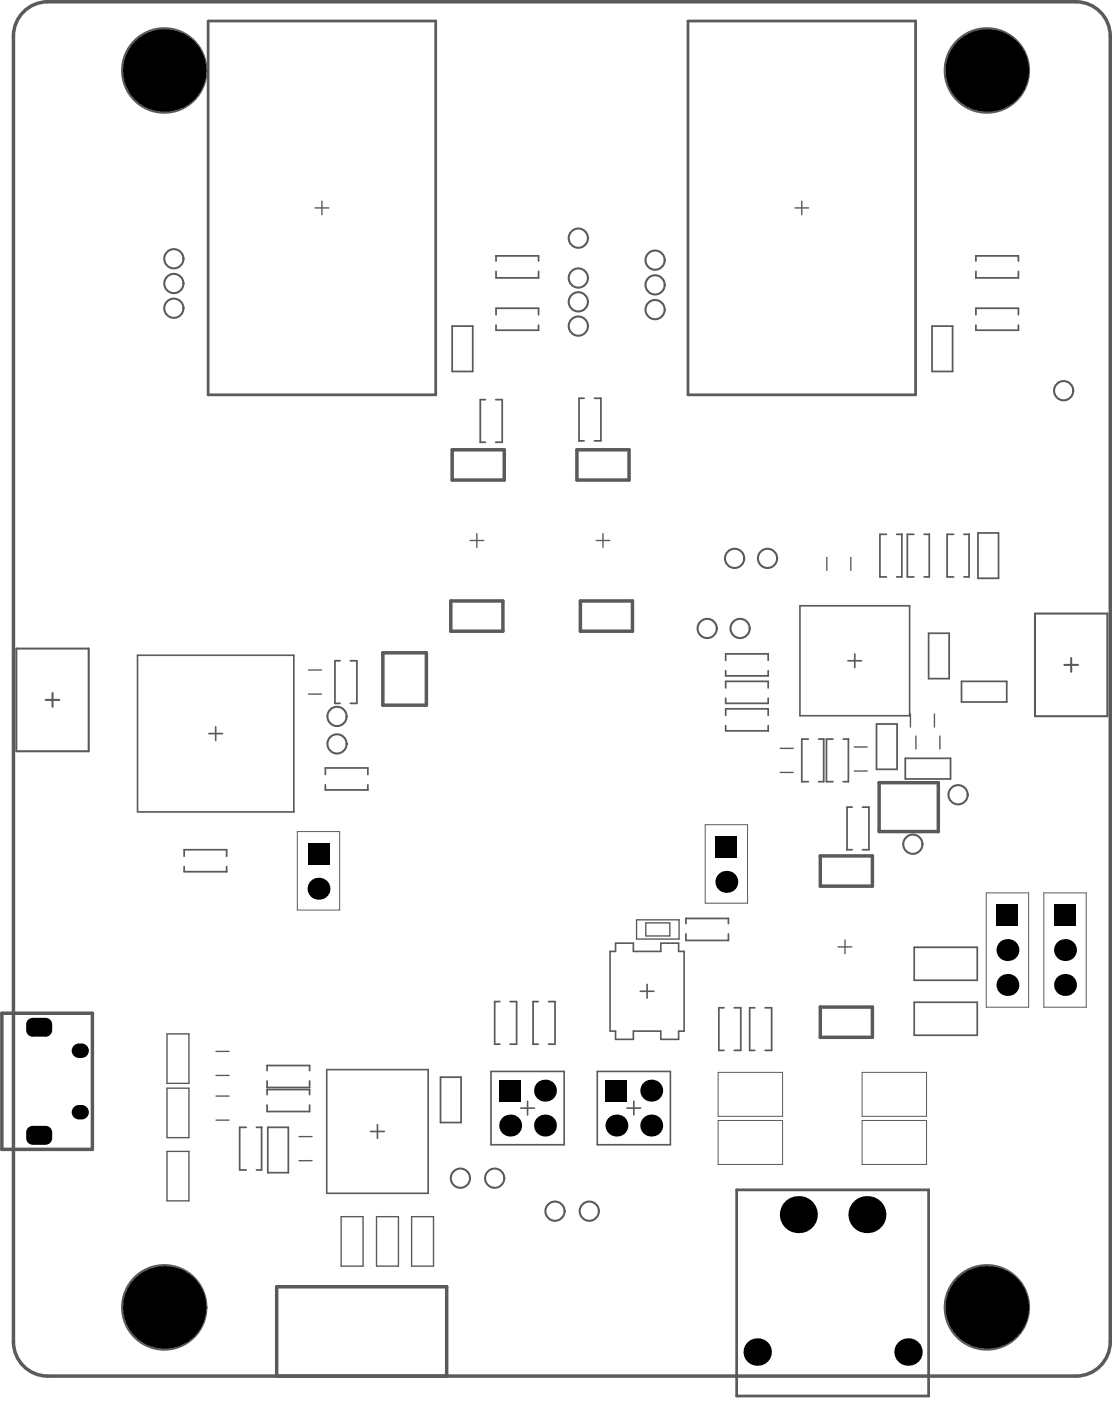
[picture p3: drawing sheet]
<svg xmlns="http://www.w3.org/2000/svg" width="270mm" height="339mm" viewBox="0 0 270 339" stroke-linecap="round" stroke-linejoin="round" font-family="sans-serif">
<g fill="none" stroke="#5a5a5a" stroke-width=".33">
<path d="M76.3 50.3h3.3M78 48.7v3.3M192.5 50.3h3.3M194.1 48.7v3.3M113.8 130.8h3.3M115.5 129.1v3.4M144.3 130.8h3.4M146 129.1v3.4M200.2 134.9v3.1M206 134.9v3.1M74.7 162.1h3.2M74.7 168h3.2"/>
<path d="M220.5 172.8v3.1M221.8 178.1v3.2M226.3 172.8v3.1M227.6 178.1v3.2M188.9 186.9h3.2M188.9 181.1h3.2M206.8 180.8h3.2M206.8 186.6h3.2M154.1 222.6h10.3v4.6h-10.3zM156.4 223.3h5.8v3.2h-5.8zM202.9 229.1h3.4M204.6 227.5v3.3"/>
<path d="M40.4 250.2h5.3v12h-5.3zM52.3 254.4h3.2M40.4 263.3h5.3v12h-5.3zM40.4 278.6h5.3v12h-5.3zM52.3 265.2h3.2M52.3 271.1h3.2M52.3 260.2h3.2M72.4 275h3.1M72.4 280.9h3.1M82.6 294.4h5.3v12h-5.3zM91.2 294.4h5.3v12h-5.3zM99.7 294.4h5.3v12h-5.3z"/>
</g>
<g fill="none" stroke="#5a5a5a" stroke-width=".4">
<path d="M193.7 146.6h26.6v26.6h-26.6zM205.3 159.9h3.3M207 158.2v3.4M50.6 177.5h3.3M52.2 175.9v3.3M33.3 196.5v-37.9h37.8v37.9M33.4 196.5h37.8M149 228.2h4.4v2h6.6v-2h4.3v2h1.3v19.3h-1.3v2h-4.3v-2h-6.6v2h-4.4v-2h-1.3v-19.3h1.3zM155 239.9h3.3M156.7 238.2v3.3M79.1 258.8h24.6v30h-24.6zM118.9 259.3h17.7v17.7h-17.7z"/>
<path d="M144.6 259.3h17.7v17.7h-17.7zM89.7 273.8h3.4M91.4 272.1v3.4M126.1 268.1h3.3M127.7 266.5v3.3M151.8 268.1h3.3M153.5 266.5v3.3"/>
</g>
<g fill="none" stroke="#5a5a5a" stroke-width=".24">
<path d="M170.8 199.6h10.2v19h-10.2zM72 201.2h10.3v19h-10.3zM75.5 215.1h3.3M77.1 213.4v3.3M174.2 213.4h3.3M175.9 211.7v3.4M238.8 216.1h10.3v27.6h-10.3zM252.8 216.1h10.2v27.6h-10.2zM242.3 229.9h3.3M243.9 228.2v3.4M256.2 229.9h3.3M257.9 228.2v3.4"/>
<path d="M173.9 259.5h15.6v10.6h-15.6zM208.8 259.5h15.6v10.6h-15.6zM173.9 271.1h15.6v10.7h-15.6zM208.8 271.1h15.6v10.7h-15.6z"/>
</g>
<g fill="none" stroke="#5a5a5a" stroke-width=".42">
<path d="M109.5 78.9h5v11h-5zM120.1 61.9v1.3M120.1 65.7v1.5h10.3v-1.5M120.1 76.2v-1.6h10.3v1.6M120.1 78.7v1.2h10.3M120.1 61.9h.1M120.1 61.9h10.3v1.3M130.4 78.7v1.2M130.4 79.9h.1M225.7 78.9h5v11h-5zM236.3 65.7v1.5h10.3v-1.5M236.3 76.2v-1.6h10.3v1.6"/>
<path d="M236.3 78.7v1.2h10.3M236.3 61.9v1.3M236.3 61.9h10.3v1.3M236.3 61.9h.1M246.6 78.7v1.2M246.6 79.9h.1M117.5 96.7h-1.2v10.3M120 96.7h1.6v10.3h-1.6M141.4 96.4h-1.2v10.3M143.9 96.4h1.6v10.3h-1.6M116.3 107h.1M116.3 107h1.2"/>
<path d="M140.2 106.7h.1M140.2 106.7h1.2M214.6 129.3h-1.5v10.3h1.5M217.1 129.3h1.3M218.4 129.3h.1M218.4 129.3v10.3h-1.3M221.3 129.3h-1.6v10.3h1.6M223.8 129.3h1.2M225 129.3h.1M225 129.3v10.3h-1.2M230.9 129.3h-1.6v10.3h1.6M233.4 129.3h1.2"/>
<path d="M234.6 129.3h.1M234.6 129.3v10.3h-1.2M236.8 129h5v10.9h-5zM82.4 159.9h-1.3v10.3M84.8 159.9h1.6v10.3h-1.6M175.7 159.8v-1.6h10.3v1.6M224.9 153.2h4.9v11h-4.9zM81.1 170.2h.1M81.1 170.2h1.3M175.7 169v1.2h10.3M175.7 166.5v-1.6h10.3v1.6M175.7 173.1v-1.6h10.3v1.6"/>
<path d="M175.7 162.3v1.2h10.3M175.7 175.6v1.3h10.3M186 162.3v1.2M186 169v1.2M186 175.6v1.2M186 170.2h.1M186 163.5h.1M186 176.8v.1M195.7 178.8h-1.6v10.4h1.6M198.2 178.8l1.3 .1v10.3h-1.3M201.7 178.8h-1.6v10.4h1.6M204.2 178.8l1.2 .1v10.3h-1.2"/>
<path d="M212.2 175.2h5v11h-5zM232.8 164.9h11v5h-11zM78.8 187.4v-1.6h10.3v1.6M78.8 189.9v1.3h10.3M89.1 189.9v1.2M89.1 191.1v.1M206.3 195.3h-1.2v10.3M208.8 195.3h1.6v10.3h-1.6M219.2 183.5h11v5h-11zM44.6 207.2v-1.6h10.3v1.6M44.6 209.7v1.2h10.3M54.9 209.7v1.2"/>
<path d="M54.9 210.9h.1M205.1 205.6h.1M205.1 205.6h1.2M166.1 222.3v1.2M166.1 226v1.6h10.3v-1.6M166.1 222.3h10.3v1.2M166.1 222.3h.1M221.4 229.2h15.2v8h-15.2zM64.7 257.8v1.3M64.7 257.8h10.3v1.3M64.7 257.8h.1M119.8 252.7h.1"/>
<path d="M119.8 252.7h1.2M121 242.4h-1.2v10.3M123.5 242.4h1.6v10.3h-1.6M129.1 252.7h.1M129.1 252.7h1.2M130.3 242.4h-1.2v10.3M132.8 242.4h1.6v10.3h-1.6M174.1 254.2h.1M174.1 254.2h1.2M175.3 243.9h-1.2v10.3M177.8 243.9h1.6v10.3h-1.6M181.5 254.2h.1"/>
<path d="M181.5 254.2h1.3M182.8 243.9h-1.3v10.3M185.3 243.9h1.5v10.3h-1.5M221.4 242.5h15.2v8h-15.2zM59.6 272.8h-1.6v10.3h1.6M62.1 272.8h1.2v10.3h-1.2M64.7 261.6v1.6h10.3v-1.6M64.7 263.7v1.2M64.7 267.4v1.6h10.3v-1.6M64.7 263.7h10.3v1.2M64.7 263.7h.1M64.8 272.8h5v11h-5z"/>
<path d="M106.7 260.7h4.9v10.9h-4.9z"/>
</g>
<path d="M50.4 5.1h55.1v90.4h-55.1zM166.6 5.1h55.1v90.4h-55.1zM178.4 287.9h46.5v49.9h-46.5z" fill="none" stroke="#5a5a5a" stroke-width=".66"/>
<path d="M5.7 2.9a8.3 8.3 0 0 1 5.9-2.5h248.9a8.3 8.3 0 0 1 8.3 8.3v316a8.3 8.3 0 0 1-8.3 8.3h-248.9a8.3 8.3 0 0 1-8.3-8.3v-316a8.3 8.3 0 0 1 2.4-5.8zM109.5 108.8h12.6v7.4h-12.6zM139.7 108.8h12.6v7.4h-12.6zM92.7 158h10.5v12.6h-10.5zM109.2 145.4h12.6v7.3h-12.6zM140.5 145.4h12.6v7.3h-12.6zM212.9 189.4h14.3v11.8h-14.3zM198.6 207.1h12.6v7.3h-12.6zM.5 245.2h21.9v32.9h-21.9zM198.6 243.7h12.6v7.3h-12.6zM67 333v-21.6h41.2v21.6" fill="none" stroke="#5a5a5a" stroke-width=".84"/>
<g fill="none" stroke="#5a5a5a" stroke-width=".5">
<path d="M4 156.9h17.5v24.9h-17.5zM250.6 148.5h17.5v24.8h-17.5zM259.4 159.2v3.4M11.1 169.4h3.3M12.7 167.7v3.3M257.7 160.9h3.3"/>
<circle cx="140" cy="57.6" r="2.33"/>
<circle cx="42.1" cy="68.6" r="2.33"/>
<circle cx="42.1" cy="74.6" r="2.33"/>
<circle cx="42.1" cy="62.6" r="2.33"/>
<circle cx="140" cy="67.3" r="2.33"/>
<circle cx="140" cy="78.9" r="2.33"/>
<circle cx="140" cy="73" r="2.33"/>
<circle cx="158.6" cy="68.9" r="2.33"/>
<circle cx="158.6" cy="74.9" r="2.33"/>
<circle cx="158.6" cy="62.9" r="2.33"/>
<circle cx="257.5" cy="94.5" r="2.33"/>
<circle cx="177.9" cy="135.1" r="2.33"/>
<circle cx="185.8" cy="135.1" r="2.33"/>
<circle cx="171.2" cy="152.1" r="2.33"/>
<circle cx="179.2" cy="152.1" r="2.33"/>
<circle cx="81.6" cy="173.4" r="2.33"/>
<circle cx="81.6" cy="180" r="2.33"/>
<circle cx="232" cy="192.3" r="2.33"/>
<circle cx="221" cy="204.3" r="2.33"/>
<circle cx="111.5" cy="285.1" r="2.33"/>
<circle cx="119.8" cy="285.1" r="2.33"/>
<circle cx="134.4" cy="293.1" r="2.33"/>
<circle cx="142.7" cy="293.1" r="2.33"/>
</g>
<g fill="none" stroke="#5a5a5a" stroke-width="1">
<circle cx="39.8" cy="17.1" r="10"/>
<circle cx="239" cy="17.1" r="10"/>
<circle cx="39.8" cy="316.4" r="10"/>
<circle cx="239" cy="316.4" r="10"/>
</g>
<g fill="#000">
<path d="M6.8 246.8l1.1-.5v1.6h-1.6zM6.3 249.3h1.6v1.6a1.6 1.6 0 0 1-1.6-1.6zM11 246.3a1.6 1.6 0 0 1 1.6 1.6h-1.6zM11 249.3h1.6a1.6 1.6 0 0 1-1.6 1.6zM17.9 253l1.2-.5v1.8h-1.7zM17.4 254.3h1.7v1.7a1.74 1.74 0 0 1-1.7-1.7zM19.8 254.3h1.7a1.74 1.74 0 0 1-1.7 1.7zM19.8 252.5a1.74 1.74 0 0 1 1.7 1.8h-1.7zM6.8 272.9l1.1-.5v1.6h-1.6zM6.3 275.4h1.6v1.6a1.6 1.6 0 0 1-1.6-1.6zM11 275.4h1.6a1.6 1.6 0 0 1-1.6 1.6zM11 272.4a1.6 1.6 0 0 1 1.6 1.6h-1.6z"/>
<path d="M17.9 267.9l1.2-.5v1.7h-1.7zM17.4 269.1h1.7v1.8a1.74 1.74 0 0 1-1.7-1.8zM19.8 269.1h1.7a1.74 1.74 0 0 1-1.7 1.8zM19.8 267.4a1.74 1.74 0 0 1 1.7 1.7h-1.7z"/>
<circle cx="39.8" cy="17.1" r="10"/>
<circle cx="239" cy="17.1" r="10"/>
<circle cx="77.1" cy="215.1" r="2.66"/>
<circle cx="175.9" cy="213.4" r="2.66"/>
<circle cx="243.9" cy="238.3" r="2.66"/>
<circle cx="243.9" cy="229.9" r="2.66"/>
<circle cx="257.9" cy="229.9" r="2.66"/>
<circle cx="257.9" cy="238.3" r="2.66"/>
<circle cx="123.5" cy="272.4" r="2.66"/>
<circle cx="132" cy="272.4" r="2.66"/>
<circle cx="132" cy="263.9" r="2.66"/>
<circle cx="149.3" cy="272.4" r="2.66"/>
<circle cx="157.7" cy="272.4" r="2.66"/>
<circle cx="157.7" cy="263.9" r="2.66"/>
<circle cx="193.3" cy="293.9" r="4.5"/>
<circle cx="209.9" cy="293.9" r="4.5"/>
<circle cx="39.8" cy="316.4" r="10"/>
<circle cx="239" cy="316.4" r="10"/>
<circle cx="183.4" cy="327.2" r="3.3"/>
<circle cx="219.9" cy="327.2" r="3.3"/>
</g>
<g fill="#000">
<path d="M74.5 204h5.3v5.3h-5.3z" fill-rule="evenodd"/>
<path d="M173.2 202.3h5.3v5.3h-5.3z" fill-rule="evenodd"/>
<path d="M241.3 218.8h5.3v5.3h-5.3z" fill-rule="evenodd"/>
<path d="M255.2 218.8h5.3v5.3h-5.3z" fill-rule="evenodd"/>
<path d="M7.9 246.3h3.1l1.6 1.6v1.4l-1.6 1.6h-3.1l-1.6-1.6v-1.4z" fill-rule="evenodd"/>
<path d="M19.1 252.5h.7l1.7 1.8-1.7 1.7h-.7l-1.7-1.7z" fill-rule="evenodd"/>
<path d="M7.9 272.4h3.1l1.6 1.6v1.4l-1.6 1.6h-3.1l-1.6-1.6v-1.4z" fill-rule="evenodd"/>
<path d="M19.1 267.4h.7l1.7 1.7-1.7 1.8h-.7l-1.7-1.8z" fill-rule="evenodd"/>
<path d="M120.9 261.3h5.3v5.3h-5.3z" fill-rule="evenodd"/>
<path d="M146.6 261.3h5.3v5.3h-5.3z" fill-rule="evenodd"/>
</g>
</svg>
